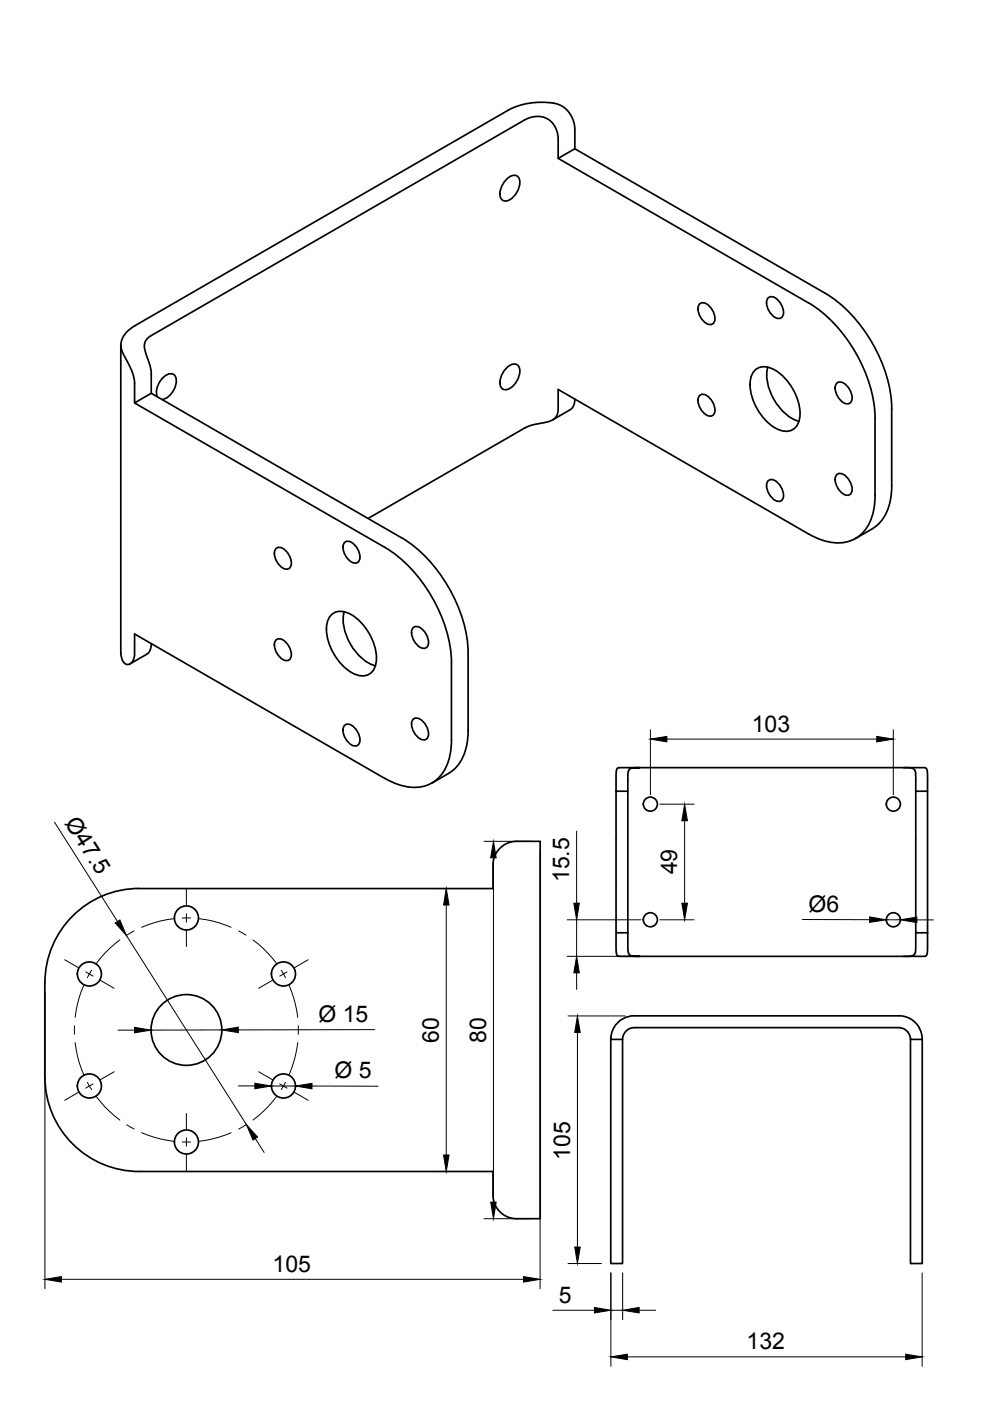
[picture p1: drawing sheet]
<svg xmlns="http://www.w3.org/2000/svg" width="210mm" height="297mm" viewBox="0 0 210 297" stroke-linecap="round" stroke-linejoin="round" font-family="sans-serif">
<defs><g id="words">
<g font-size="4.9">
<text x="159.4" y="155.1">103</text>
<text x="13.6" y="174.5" transform="rotate(58 13.6 174.5)">Ø47.5</text>
<text x="143.6" y="185.4" transform="rotate(-90 143.6 185.4)">49</text>
<text x="120.7" y="187" transform="rotate(-90 120.7 187)">15.5</text>
<text x="171.4" y="193.3">Ø6</text>
<text x="67.5" y="216.7">Ø 15</text>
<text x="93.1" y="221.1" transform="rotate(-90 93.1 221.1)">60</text>
<text x="103.1" y="221.1" transform="rotate(-90 103.1 221.1)">80</text>
<text x="71" y="228.6">Ø 5</text>
<text x="120.9" y="245.9" transform="rotate(-90 120.9 245.9)">105</text>
<text x="57.8" y="269.7">105</text>
<text x="118.5" y="276.2">5</text>
<text x="158.3" y="286.1">132</text>
</g>
</g></defs>
<!-- layer: Visible -->
<g fill="none" stroke="#000" stroke-width=".36">
<path d="M107.2 38.2a2.3 2.3 0 0 1 2.4-.9 2.53 2.53 0 0 1 .2 3.2 3.4 3.4 0 0 1-2.8 2.1 1.47 1.47 0 0 1-1-2.1 5 5 0 0 1 1.2-2.3zM118.3 33.6l53.1 30.6M121.9 31.5l53 30.7a31.2 31.2 0 0 1 14.2 24.4v16.4M25.6 73.2v65.3M28.6 69.1a4.5 4.5 0 0 0-2.6 5.6l1.5 3 .9 2.2 .1 1v4.5l3.6-2v-4.5l-.3-1.5-1-2.8a2.57 2.57 0 0 1 1.3-3.5l79.2-45.7 1.2-.5a4.4 4.4 0 0 1 5.8 4.6v4.1l3.6-2.1v-4.4l-.4-1.7-.6-1.2-.8-1-.8-.7-1.1-.4a14.9 14.9 0 0 0-10.5 1.3l-79.2 45.7M107.2 78.2a2.3 2.3 0 0 1 2.4-.9 2.53 2.53 0 0 1 .2 3.2 3.4 3.4 0 0 1-2.8 2.1 1.47 1.47 0 0 1-1-2.1 5 5 0 0 1 1.2-2.3zM148.2 64.6a1.28 1.28 0 0 1 2.1 .2 3.4 3.4 0 0 1 1 3.7 1.28 1.28 0 0 1-2-.3 3.4 3.4 0 0 1-1.1-3.6zM160 78.5a3.4 3.4 0 0 1 4.3 0 11.4 11.4 0 0 1 5.3 10.1 2.97 2.97 0 0 1-4.4 2.5 11.2 11.2 0 0 1-6.1-10.5l.2-.8zM162.8 63.3a1.28 1.28 0 0 1 2 .2 3.4 3.4 0 0 1 1.1 3.7 1.28 1.28 0 0 1-2.1-.3 3.4 3.4 0 0 1-1-3.6zM162.8 77.9a10.6 10.6 0 0 0 3.5 9.6l1.8 1.3 1.3 .5M171.4 64.2a31.2 31.2 0 0 1 14.1 24.5v16.3M28.5 85.4l53.1 30.6a31.2 31.2 0 0 1 14.1 24.5"/>
<path d="M32.1 83.4l53 30.6a31.2 31.2 0 0 1 14.2 24.5M33.4 84.1a4.1 4.1 0 0 1 2.5-4.8 1.34 1.34 0 0 1 1.5 1.8 4.1 4.1 0 0 1-3 3.6M121.9 84.6l-.2 1.2-.6 .9-3.9 2.3M148.2 84a1.28 1.28 0 0 1 2.1 .2 3.4 3.4 0 0 1 1 3.7 1.28 1.28 0 0 1-2-.3 3.4 3.4 0 0 1-1.1-3.6zM177.3 81.4a1.28 1.28 0 0 1 2 .2 3.4 3.4 0 0 1 1.1 3.7 1.28 1.28 0 0 1-2-.3 3.4 3.4 0 0 1-1.1-3.6zM58.4 116.4a1.28 1.28 0 0 1 2.1 .2 3.4 3.4 0 0 1 1 3.7 1.28 1.28 0 0 1-2-.2 3.4 3.4 0 0 1-1.1-3.7zM73 115.1a1.28 1.28 0 0 1 2 .2 3.4 3.4 0 0 1 1.1 3.7 1.28 1.28 0 0 1-2.1-.2 3.4 3.4 0 0 1-1-3.7zM162.8 102a1.28 1.28 0 0 1 2 .3 3.4 3.4 0 0 1 1.1 3.6 1.28 1.28 0 0 1-2.1-.2 3.4 3.4 0 0 1-1-3.7zM177.3 100.7a1.28 1.28 0 0 1 2 .3 3.4 3.4 0 0 1 1.1 3.6 1.28 1.28 0 0 1-2-.2 3.4 3.4 0 0 1-1.1-3.7zM184.9 112.1l-3.5 2.1M185.5 105a10.9 10.9 0 0 1-3.2 8.5 8.7 8.7 0 0 1-9.5 .4l-54.5-31.3v4.2a2.77 2.77 0 0 1-2.8 2.8l-2.3 .4-1.7 .6-33.5 19.3M189.1 103a10.8 10.8 0 0 1-3.4 8.6l-.8 .5"/>
<path d="M25.6 138.5l.2 1.1 .6 1 .8 .3 .7-.4 .4-.6 .2-1v-4.5l53.1 30.6M32.1 136.5l-.2 1.3-.6 .8-3.7 2.1M58.4 135.8a1.28 1.28 0 0 1 2.1 .2 3.4 3.4 0 0 1 1 3.7 1.28 1.28 0 0 1-2-.2 3.4 3.4 0 0 1-1.1-3.7zM70.2 130.4a3.4 3.4 0 0 1 4.3-.1 11.4 11.4 0 0 1 5.3 10.2 2.97 2.97 0 0 1-4.4 2.5 11.2 11.2 0 0 1-6.1-10.6l.2-.8zM73 129.7a10.6 10.6 0 0 0 3.5 9.6l1.8 1.4 1.3 .5M87.5 133.2a1.28 1.28 0 0 1 2 .2 3.4 3.4 0 0 1 1.1 3.7 1.28 1.28 0 0 1-2-.2 3.4 3.4 0 0 1-1.1-3.7zM99.3 138.5v16.3M73 153.9a1.28 1.28 0 0 1 2 .2 3.4 3.4 0 0 1 1.1 3.7 1.28 1.28 0 0 1-2.1-.2 3.4 3.4 0 0 1-1-3.7zM87.5 152.6a1.28 1.28 0 0 1 2 .2 3.4 3.4 0 0 1 1.1 3.7 1.28 1.28 0 0 1-2-.2 3.4 3.4 0 0 1-1.1-3.7zM95.7 140.6v16.3M95.7 156.9a10.9 10.9 0 0 1-3.2 8.5 8.7 8.7 0 0 1-9.5 .4l-1.4-.8M99.3 154.8a10.8 10.8 0 0 1-3.4 8.7l-4.3 2.5"/>
<path d="M130.6 167.8v-4.1l.3-.8 .3-.1h4.4l-1.8 .1-.5 .4-.2 1.2v3.3M130.6 167.8v30h2.5M130.6 167.8h2.5v30M135.6 162.8h56.1M191.7 162.8l1.7 .1 .6 .4 .2 1.2v3.3M191.7 162.8h4.4l.3 .1 .2 .8 .1 4.1M194.2 167.8v30h2.5M194.2 167.8h2.5v30M130.6 197.8v4l.3 .8 .3 .2h4.4l-1.8-.1-.5-.5-.2-1.1v-3.3M194.2 197.8v3.3l-.2 1.1-.6 .5-1.7 .1M196.7 197.8l-.1 4-.2 .8-.3 .2h-4.4M9.5 208.4v20"/>
<path d="M9.5 208.4a20 20 0 0 1 20-20h75l.1-5.7 .4-1.5 .9-1.3 1.3-.9 1.7-.6h5.6v80l-5.6-.1-1.6-.4-1.3-1-1-1.3-.4-1.6-.1-5.6h-75a20 20 0 0 1-20-20M134.5 215.4h56.1a5 5 0 0 1 4.3 2.5M134.5 215.4a5.1 5.1 0 0 0-5 4.5v.5h2.5l.2-1 .5-.8 .8-.5 .8-.2h56.4l.8 .2 .8 .5 .5 .8 .2 1h2.5l-.2-1.4-.4-1.1M135.6 202.8h56.1M129.5 220.4v47.5h2.5v-47.5M193 220.4v47.5h2.5v-47.5"/>
<circle cx="137.9" cy="170.5" r="1.49"/>
<circle cx="189.4" cy="170.5" r="1.49"/>
<circle cx="39.5" cy="194.6" r="2.55"/>
<circle cx="137.9" cy="195" r="1.49"/>
<circle cx="189.4" cy="195" r="1.49"/>
<circle cx="19" cy="206.5" r="2.55"/>
<circle cx="39.5" cy="218.4" r="7.5"/>
<circle cx="60.1" cy="206.5" r="2.55"/>
<circle cx="19" cy="230.2" r="2.55"/>
<circle cx="60.1" cy="230.2" r="2.55"/>
<circle cx="39.5" cy="242.1" r="2.55"/>
</g>
<!-- layer: Dimensions -->
<g fill="none" stroke="#000" stroke-width=".21">
<path d="M137.9 154.7v13.8M141.4 156.7h44.5M189.4 154.7v13.8M11.6 174.3l13.3 21.1M102.6 178.4h9.9M122.3 176.2v15.3M139.9 170.5h7.3M145.2 174v17.5M26.8 198.3l25.4 40.1M92.6 188.4h9.9M94.6 191.9v53M104.6 181.9v73"/>
<path d="M114.5 180.4v92.8M120.2 195h15.7M122.3 195v7.8M139.9 195h7.3M170.1 195h14.3M187.9 195h3M194.4 195h3.5M9.5 210.4v62.8M25 218.4h3.5M47 218.4h-15M79.4 218.3l-28.9 .1M120.2 202.8h13.4"/>
<path d="M120.4 215.4h12.1M122.3 206.3v3.5M122.4 218.9v45.5M50.5 230.2h3.5M57.5 230.3h5.2M66.1 230.3h14M54.1 241.4l1.9 2.9M92.6 248.4h9.9M102.6 258.4h9.9M13 271.2h98M117.2 277.8h8.8M120.4 267.9h7.1"/>
<path d="M129.5 269.9v19.8M129.5 277.8h2.5M132 269.9v9.9M135.5 277.8h3.5M195.5 269.9v19.8M133 287.7h59"/>
</g>
<g fill="#000" stroke="#000" stroke-width=".21">
<path d="M137.9 156.7l3.5-.6v1.2zM185.9 156.1l3.5 .6-3.5 .6zM145.2 170.5l.6 3.5h-1.2zM24.4 195.7l1-.6 1.4 3.2zM94.6 188.4l.6 3.5h-1.2zM104.6 178.4l.6 3.5h-1.2zM121.7 191.5h1.1l-.5 3.5zM144.6 191.5h1.2l-.6 3.5zM184.4 194.4l3.5 .6-3.5 .6zM190.9 195l3.5-.6v1.2zM28.5 217.8l3.5 .6-3.5 .6zM47 218.4l3.5-.6v1.1z"/>
<path d="M122.3 202.8l.5 3.5h-1.1zM122.4 215.4l.6 3.5h-1.1zM54 229.7l3.5 .6-3.5 .5zM62.7 230.3l3.4-.6v1.2zM52.2 238.4l2.4 2.7-1 .6zM94 244.9h1.2l-.6 3.5zM104 254.9h1.2l-.6 3.5zM9.5 271.2l3.5-.5v1.1zM111 270.7l3.5 .5-3.5 .6zM121.9 264.4h1.1l-.6 3.5zM126 277.2l3.5 .6-3.5 .6zM132 277.8l3.5-.6v1.2z"/>
<path d="M129.5 287.7l3.5-.6v1.2zM192 287.1l3.5 .6-3.5 .6z"/>
</g>
<!-- layer: Center Lines -->
<g fill="none" stroke="#000" stroke-width=".21">
<path d="M25.4 199.3l-.1 .1a23.6 23.6 0 0 0-4.9 4.9M28.4 197.4l-1.5 .9M36.9 194.8a23.6 23.6 0 0 0-6.9 1.8M38.6 194.6h1.8M39.5 188.6v3.3M39.5 193.7v1.8M39.5 197.3v3.4M42.2 194.8a23.1 23.1 0 0 1 6.8 1.8M50.6 197.4l1.6 .9M53.6 199.3l.1 .1a22.9 22.9 0 0 1 4.9 4.9M13.7 203.5l2.9 1.7M15.8 217.5v1.8"/>
<path d="M17.8 208.9a23.9 23.9 0 0 0-1.9 6.8M18.2 206.1l1.5 .9M19.4 205.7l-.9 1.6M21.3 207.8l2.9 1.7M57.8 207.8l-3 1.7M59.6 205.7l.9 1.6M60.9 206.1l-1.6 .9M61.3 208.9l1 2.6 .8 4.2M63.2 217.5v1.8M65.3 203.5l-2.9 1.7M15.9 221.1v.1a23.3 23.3 0 0 0 1.9 6.7M16.6 231.6l-2.9 1.7"/>
<path d="M18.5 229.5l.9 1.5M19.7 229.8l-1.5 .9M20.4 232.5a25.1 25.1 0 0 0 5 5M24.2 227.2l-2.9 1.7M26.9 238.5l1.5 .9M39.5 236.1v3.3M52.2 238.5l-1.6 .9M54.8 227.2l3 1.7M58.6 232.5l-.8 1.1a23.7 23.7 0 0 1-4.2 3.9M59.3 229.8l1.6 .9M60.5 229.5l-.9 1.5M62.4 231.6l2.9 1.7"/>
<path d="M63.1 221.1l-.5 2.8-1.3 4M30 240.1l2.8 1 4.1 .9M38.6 242.1h1.8M39.5 241.2v1.8M39.5 244.8v3.4M49 240.1l-2.7 1-4.1 .9"/>
</g>
<use href="#words"/>
</svg>
